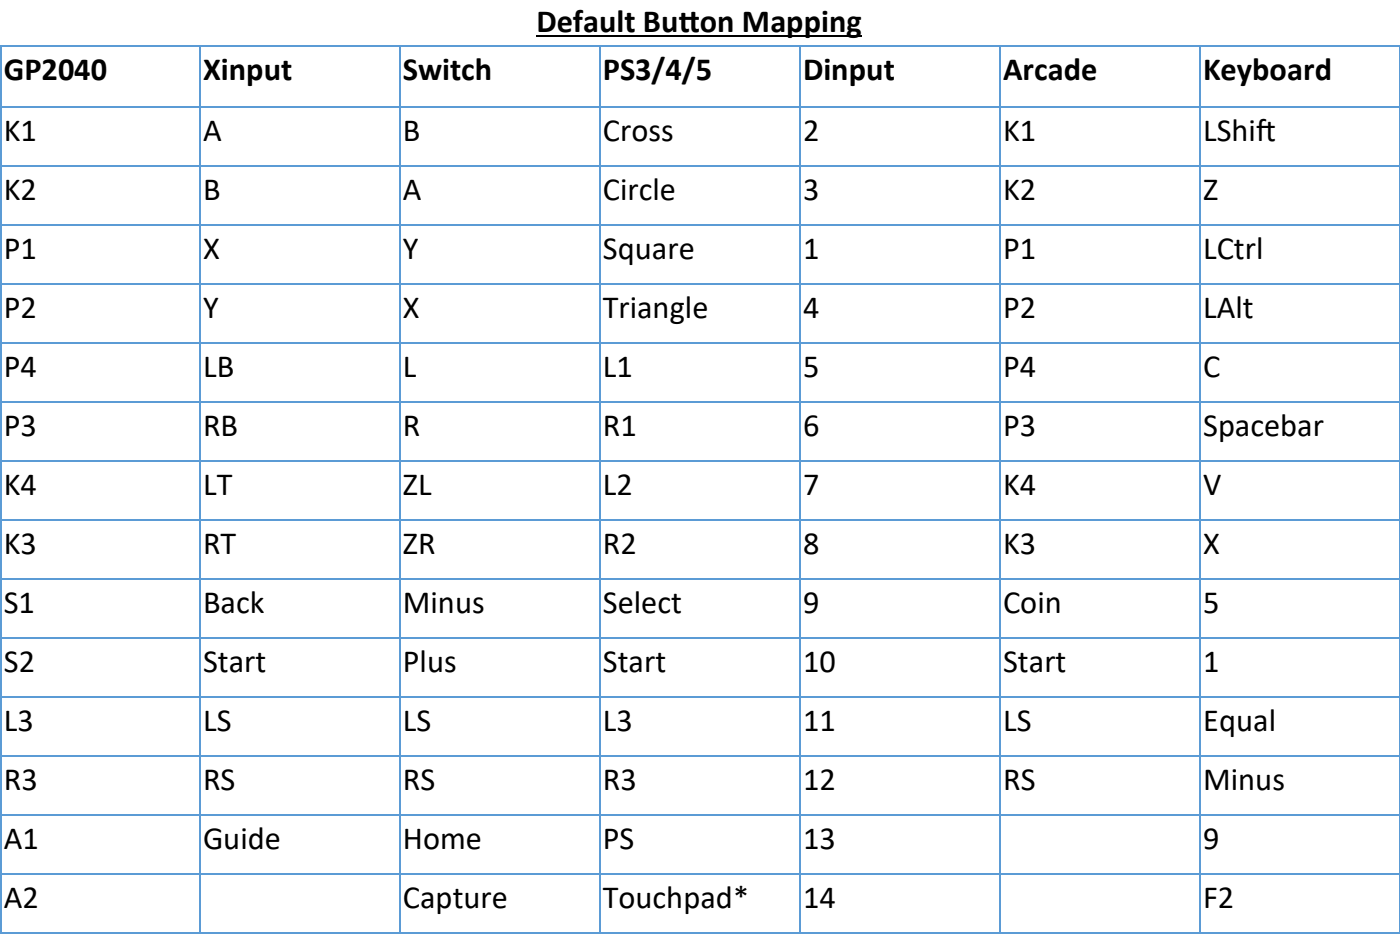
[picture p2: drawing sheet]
<svg xmlns="http://www.w3.org/2000/svg" width="152mm" height="102mm" viewBox="0 0 152 102" stroke-linecap="round" stroke-linejoin="round" font-family="sans-serif">
<defs><g id="words">
<g font-size="3.5">
<text x="58.4" y="3.4">Default But</text>
<text x="73.9" y="3.4">ton Mapping</text>
<text x=".4" y="8.7">GP2040</text>
<text x="22.1" y="8.7">Xinput</text>
<text x="43.9" y="8.7">Switch</text>
<text x="65.6" y="8.7">PS3/4/5</text>
<text x="87.4" y="8.7">Dinput</text>
<text x="109.2" y="8.7">Arcade</text>
<text x="131" y="8.7">Keyboard</text>
<text x=".4" y="15.3">K1</text>
<text x="22.1" y="15.3">A</text>
<text x="43.9" y="15.3">B</text>
<text x="65.6" y="15.3">Cross</text>
<text x="87.4" y="15.3">2</text>
<text x="109.2" y="15.3">K1</text>
<text x="131" y="15.3">LShif</text>
<text x="136.7" y="15.3">t</text>
<text x=".4" y="21.8">K2</text>
<text x="22.1" y="21.8">B</text>
<text x="43.9" y="21.8">A</text>
<text x="65.6" y="21.8">Circle</text>
<text x="87.4" y="21.8">3</text>
<text x="109.2" y="21.8">K2</text>
<text x="131" y="21.8">Z</text>
<text x=".4" y="28.2">P1</text>
<text x="22.1" y="28.2">X</text>
<text x="43.9" y="28.2">Y</text>
<text x="65.6" y="28.2">Square</text>
<text x="87.4" y="28.2">1</text>
<text x="109.2" y="28.2">P1</text>
<text x="131" y="28.2">LCtrl</text>
<text x=".4" y="34.6">P2</text>
<text x="22.1" y="34.6">Y</text>
<text x="43.9" y="34.6">X</text>
<text x="65.6" y="34.6">Triangle</text>
<text x="87.4" y="34.6">4</text>
<text x="109.2" y="34.6">P2</text>
<text x="131" y="34.6">LAlt</text>
<text x=".4" y="41">P4</text>
<text x="22.1" y="41">LB</text>
<text x="43.9" y="41">L</text>
<text x="65.6" y="41">L1</text>
<text x="87.4" y="41">5</text>
<text x="109.2" y="41">P4</text>
<text x="131" y="41">C</text>
<text x=".4" y="47.4">P3</text>
<text x="22.1" y="47.4">RB</text>
<text x="43.9" y="47.4">R</text>
<text x="65.6" y="47.4">R1</text>
<text x="87.4" y="47.4">6</text>
<text x="109.2" y="47.4">P3</text>
<text x="131" y="47.4">Spacebar</text>
<text x=".4" y="53.9">K4</text>
<text x="22.1" y="53.9">LT</text>
<text x="43.9" y="53.9">ZL</text>
<text x="65.6" y="53.9">L2</text>
<text x="87.4" y="53.9">7</text>
<text x="109.2" y="53.9">K4</text>
<text x="131" y="53.9">V</text>
<text x=".4" y="60.3">K3</text>
<text x="22.1" y="60.3">RT</text>
<text x="43.9" y="60.3">ZR</text>
<text x="65.6" y="60.3">R2</text>
<text x="87.4" y="60.3">8</text>
<text x="109.2" y="60.3">K3</text>
<text x="131" y="60.3">X</text>
<text x=".4" y="66.7">S1</text>
<text x="22.1" y="66.7">Back</text>
<text x="43.9" y="66.7">Minus</text>
<text x="65.6" y="66.7">Select</text>
<text x="87.4" y="66.7">9</text>
<text x="109.2" y="66.7">Coin</text>
<text x="131" y="66.7">5</text>
<text x=".4" y="73.1">S2</text>
<text x="22.1" y="73.1">Start</text>
<text x="43.9" y="73.1">Plus</text>
<text x="65.6" y="73.1">Start</text>
<text x="87.4" y="73.1">10</text>
<text x="109.2" y="73.1">Start</text>
<text x="131" y="73.1">1</text>
<text x=".4" y="79.5">L3</text>
<text x="22.1" y="79.5">LS</text>
<text x="43.9" y="79.5">LS</text>
<text x="65.6" y="79.5">L3</text>
<text x="87.4" y="79.5">11</text>
<text x="109.2" y="79.5">LS</text>
<text x="131" y="79.5">Equal</text>
<text x=".4" y="85.9">R3</text>
<text x="22.1" y="85.9">RS</text>
<text x="43.9" y="85.9">RS</text>
<text x="65.6" y="85.9">R3</text>
<text x="87.4" y="85.9">12</text>
<text x="109.2" y="85.9">RS</text>
<text x="131" y="85.9">Minus</text>
<text x=".4" y="92.4">A1</text>
<text x="22.1" y="92.4">Guide</text>
<text x="43.9" y="92.4">Home</text>
<text x="65.6" y="92.4">PS</text>
<text x="87.4" y="92.4">13</text>
<text x="131" y="92.4">9</text>
<text x=".4" y="98.8">A2</text>
<text x="43.9" y="98.8">Capture</text>
<text x="65.6" y="98.8">Touchpad*</text>
<text x="87.4" y="98.8">14</text>
<text x="131" y="98.8">F2</text>
</g>
</g></defs>
<g fill="none" stroke="#5b9bd5" stroke-width=".21">
<path d="M0 5h152.4M.1 4.9v96.5M.2 11.6h152.1M.2 18.1h152.1M21.8 5.1v96.3M43.6 5.1v96.3M65.3 5.1v96.3M87.1 5.1v96.3M108.9 5.1v96.3M130.6 5.1v96.3M.2 24.5h152.1M.2 30.9h152.1"/>
<path d="M.2 37.3h152.1M.2 43.7h152.1M.2 50.1h152.1M.2 56.6h152.1M.2 63h152.1M.2 69.4h152.1M.2 75.8h152.1M.2 82.2h152.1M.2 88.6h152.1M.2 95.1h152.1M0 101.4h152.4"/>
</g>
<path d="M152.4 4.9v96.5" fill="none" stroke="#5b9bd5" stroke-width=".16"/>
<path d="M58.4 3.9h35.5" fill="none" stroke="#000" stroke-width=".21"/>
<use href="#words"/>
</svg>
